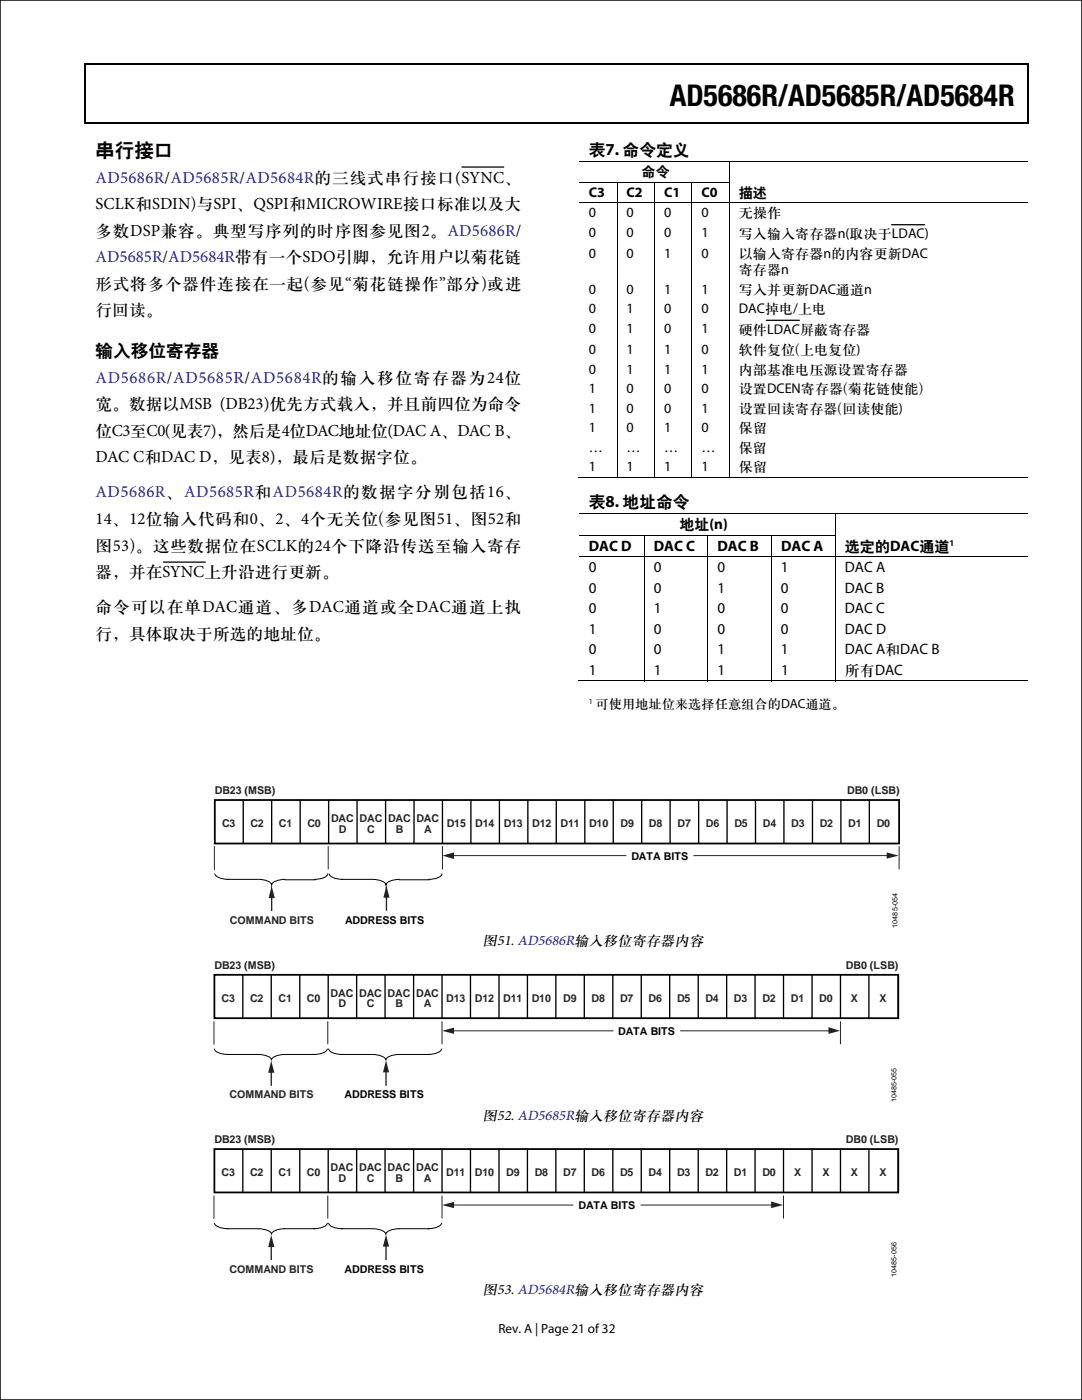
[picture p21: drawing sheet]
<svg xmlns="http://www.w3.org/2000/svg" width="216mm" height="279mm" viewBox="0 0 216 279" stroke-linecap="round" stroke-linejoin="round" font-family="sans-serif">
<defs><g id="words">
<text font-size="6" x="133.6" y="21.2">AD5686R/AD5685R/AD5684R</text>
<text font-size="3.9" fill="#040000" x="19" y="31.2">串行接口</text>
<text font-size="3.5" fill="#040000" x="19" y="71.1">输入移位寄存器</text>
<g font-size="3.4">
<text x="117.5" y="30.9">表7. 命令定义</text>
<text x="117.5" y="101.2">表8. 地址命令</text>
</g>
<g font-size="3.4" fill="#00f">
<text x="19" y="36.5">AD5686R/AD5685R/AD5684R的三线式串行接口(SYNC、</text>
<text x="19.1" y="52.4">AD5685R/AD5684R带有一个SDO引脚，允许用户以菊花链</text>
<text x="19" y="76.4">AD5686R/AD5685R/AD5684R的输入移位寄存器为24位</text>
<text x="19" y="99.3">AD5686R、AD5685R和AD5684R的数据字分别包括16、</text>
</g>
<g font-size="3.4" fill="#040000">
<text x="19.1" y="41.8">SCLK和SDIN)与SPI、QSPI和MICROWIRE接口标准以及大</text>
<text x="19.1" y="47.1">多数DSP兼容。典型写序列的时序图参见图2。AD5686R/</text>
<text x="19.1" y="57.7">形式将多个器件连接在一起(参见“菊花链操作”部分)或进</text>
<text x="19.1" y="62.9">行回读。</text>
<text x="19" y="81.6">宽。数据以MSB (DB23)优先方式载入，并且前四位为命令</text>
<text x="19" y="86.9">位C3至C0(见表7)，然后是4位DAC地址位(DAC A、DAC B、</text>
<text x="19" y="92.2">DAC C和DAC D，见表8)，最后是数据字位。</text>
<text x="19" y="104.6">14、12位输入代码和0、2、4个无关位(参见图51、图52和</text>
<text x="19" y="109.9">图53)。这些数据位在SCLK的24个下降沿传送至输入寄存</text>
<text x="19" y="115.2">器，并在SYNC上升沿进行更新。</text>
<text x="19" y="122.2">命令可以在单DAC通道、多DAC通道或全DAC通道上执</text>
<text x="19" y="127.5">行，具体取决于所选的地址位。</text>
</g>
<g font-size="3">
<text x="135.6" y="105.6">地址(n)</text>
<text x="117.5" y="109.9">DAC D</text>
<text x="130.5" y="109.9">DAC C</text>
<text x="143.2" y="109.9">DAC B</text>
<text x="155.9" y="109.9">DAC A</text>
<text x="168.6" y="109.9">选定的DAC通道</text>
<text x="117.5" y="114.2">0</text>
<text x="117.5" y="118.3">0</text>
<text x="130.4" y="114.2">0</text>
<text x="130.4" y="118.3">0</text>
<text x="143.1" y="114.2">0</text>
<text x="143.1" y="118.3">1</text>
<text x="155.8" y="114.2">1</text>
<text x="155.8" y="118.3">0</text>
<text x="168.6" y="114.2">DAC A</text>
<text x="168.6" y="118.3">DAC B</text>
<text x="117.5" y="122.4">0</text>
<text x="130.4" y="122.4">1</text>
<text x="143.1" y="122.4">0</text>
<text x="155.8" y="122.4">0</text>
<text x="168.6" y="122.4">DAC C</text>
<text x="117.5" y="126.5">1</text>
<text x="117.5" y="130.6">0</text>
<text x="130.4" y="126.5">0</text>
<text x="130.4" y="130.6">0</text>
<text x="143.1" y="126.5">0</text>
<text x="143.1" y="130.6">1</text>
<text x="155.8" y="126.5">0</text>
<text x="155.8" y="130.6">1</text>
<text x="168.6" y="126.5">DAC D</text>
<text x="168.6" y="130.6">DAC A和DAC B</text>
<text x="117.5" y="134.7">1</text>
<text x="130.4" y="134.7">1</text>
<text x="143.1" y="134.7">1</text>
<text x="155.8" y="134.7">1</text>
<text x="168.6" y="134.7">所有DAC</text>
</g>
<g font-size="2.9">
<text x="96.3" y="188.7">图51. AD5686R输入移位寄存器内容</text>
<text x="96.3" y="223.4">图52. AD5685R输入移位寄存器内容</text>
<text x="96.3" y="258.2">图53. AD5684R输入移位寄存器内容</text>
</g>
<g font-size="2.8">
<text x="128" y="35.2">命令</text>
<text x="117.5" y="39.3">C3</text>
<text x="125" y="39.3">C2</text>
<text x="132.5" y="39.3">C1</text>
<text x="140" y="39.3">C0</text>
<text x="147.4" y="39.3">描述</text>
<text x="117.5" y="43.4">0</text>
<text x="117.5" y="47.3">0</text>
<text x="125" y="47.3">0</text>
<text x="125" y="43.4">0</text>
<text x="132.5" y="47.3">0</text>
<text x="132.5" y="43.4">0</text>
<text x="140" y="47.3">1</text>
<text x="140" y="43.4">0</text>
<text x="147.4" y="47.4">写入输入寄存器n(取决于LDAC)</text>
<text x="147.4" y="43.4">无操作</text>
<text x="117.5" y="51.5">0</text>
<text x="125" y="51.5">0</text>
<text x="132.5" y="51.5">1</text>
<text x="140" y="51.5">0</text>
<text x="147.4" y="51.5">以输入寄存器n的内容更新DAC</text>
<text x="117.5" y="58.6">0</text>
<text x="125" y="58.6">0</text>
<text x="132.5" y="58.6">1</text>
<text x="140" y="58.6">1</text>
<text x="147.4" y="54.7">寄存器n</text>
<text x="147.4" y="58.6">写入并更新DAC通道n</text>
<text x="117.5" y="62.5">0</text>
<text x="125" y="62.5">1</text>
<text x="132.5" y="62.5">0</text>
<text x="140" y="62.5">0</text>
<text x="147.4" y="62.5">DAC掉电/上电</text>
<text x="117.5" y="66.4">0</text>
<text x="117.5" y="70.7">0</text>
<text x="125" y="66.4">1</text>
<text x="125" y="70.7">1</text>
<text x="132.5" y="66.4">0</text>
<text x="132.5" y="70.7">1</text>
<text x="140" y="66.4">1</text>
<text x="140" y="70.7">0</text>
<text x="147.4" y="66.6">硬件LDAC屏蔽寄存器</text>
<text x="147.4" y="70.7">软件复位(上电复位)</text>
<text x="117.5" y="74.6">0</text>
<text x="125" y="74.6">1</text>
<text x="132.5" y="74.6">1</text>
<text x="140" y="74.6">1</text>
<text x="147.4" y="74.6">内部基准电压源设置寄存器</text>
<text x="117.5" y="78.5">1</text>
<text x="117.5" y="82.4">1</text>
<text x="125" y="78.5">0</text>
<text x="125" y="82.4">0</text>
<text x="132.5" y="78.5">0</text>
<text x="132.5" y="82.4">0</text>
<text x="140" y="78.5">0</text>
<text x="140" y="82.4">1</text>
<text x="147.4" y="78.5">设置DCEN寄存器(菊花链使能)</text>
<text x="147.4" y="82.4">设置回读寄存器(回读使能)</text>
<text x="117.5" y="86.3">1</text>
<text x="125" y="86.3">0</text>
<text x="132.5" y="86.3">1</text>
<text x="140" y="86.3">0</text>
<text x="147.4" y="86.3">保留</text>
<text x="117.5" y="90.1">…</text>
<text x="117.5" y="94">1</text>
<text x="125" y="90.1">…</text>
<text x="125" y="94">1</text>
<text x="132.5" y="90.1">…</text>
<text x="132.5" y="94">1</text>
<text x="140" y="90.1">…</text>
<text x="140" y="94">1</text>
<text x="147.4" y="90.1">保留</text>
<text x="147.4" y="94">保留</text>
</g>
<g font-size="2.6">
<text x="118.8" y="141.3">可使用地址位来选择任意组合的DAC通道。</text>
<text x="99.5" y="266">Rev. A | Page 21 of 32</text>
</g>
<g font-size="2.1" fill="#231f20">
<text x="42.9" y="158.5">DB23 (MSB)</text>
<text x="169.1" y="158.5">DB0 (LSB)</text>
<text x="42.8" y="193.4">DB23 (MSB)</text>
<text x="168.8" y="193.4">DB0 (LSB)</text>
<text x="42.8" y="228.2">DB23 (MSB)</text>
<text x="168.8" y="228.2">DB0 (LSB)</text>
</g>
<g font-size="2.1" fill="#29231f">
<text x="44.3" y="165.1">C3</text>
<text x="50" y="165.1">C2</text>
<text x="55.6" y="165.1">C1</text>
<text x="61.3" y="165.1">C0</text>
<text x="66.1" y="164">DAC</text>
<text x="67.6" y="166.2">D</text>
<text x="71.7" y="164">DAC</text>
<text x="73.3" y="166.2">C</text>
<text x="77.4" y="164">DAC</text>
<text x="79" y="166.2">B</text>
<text x="83.1" y="164">DAC</text>
<text x="84.6" y="166.2">A</text>
<text x="89.1" y="165.1">D15</text>
<text x="94.8" y="165.1">D14</text>
<text x="100.5" y="165.1">D13</text>
<text x="106.2" y="165.1">D12</text>
<text x="111.9" y="165.1">D11</text>
<text x="117.5" y="165.1">D10</text>
<text x="123.8" y="165.1">D9</text>
<text x="129.5" y="165.1">D8</text>
<text x="135.2" y="165.1">D7</text>
<text x="140.9" y="165.1">D6</text>
<text x="146.5" y="165.1">D5</text>
<text x="152.2" y="165.1">D4</text>
<text x="157.9" y="165.1">D3</text>
<text x="163.6" y="165.1">D2</text>
<text x="169.2" y="165.1">D1</text>
<text x="174.9" y="165.1">D0</text>
<text x="45.9" y="184.3">COMMAND BITS</text>
<text x="44.2" y="200">C3</text>
<text x="49.9" y="200">C2</text>
<text x="55.6" y="200">C1</text>
<text x="61.3" y="200">C0</text>
<text x="66" y="198.9">DAC</text>
<text x="67.5" y="201.1">D</text>
<text x="71.7" y="198.9">DAC</text>
<text x="73.2" y="201.1">C</text>
<text x="77.3" y="198.9">DAC</text>
<text x="78.9" y="201.1">B</text>
<text x="83" y="198.9">DAC</text>
<text x="84.6" y="201.1">A</text>
<text x="89" y="200">D13</text>
<text x="94.7" y="200">D12</text>
<text x="100.4" y="200">D11</text>
<text x="106.1" y="200">D10</text>
<text x="112.4" y="200">D9</text>
<text x="118.1" y="200">D8</text>
<text x="123.7" y="200">D7</text>
<text x="129.4" y="200">D6</text>
<text x="135.1" y="200">D5</text>
<text x="140.8" y="200">D4</text>
<text x="146.4" y="200">D3</text>
<text x="152.1" y="200">D2</text>
<text x="157.8" y="200">D1</text>
<text x="163.5" y="200">D0</text>
<text x="169.8" y="200">X</text>
<text x="175.5" y="200">X</text>
<text x="45.8" y="219.2">COMMAND BITS</text>
<text x="66" y="233.7">DAC</text>
<text x="71.7" y="233.7">DAC</text>
<text x="77.3" y="233.7">DAC</text>
<text x="83" y="233.7">DAC</text>
<text x="44.2" y="234.8">C3</text>
<text x="49.9" y="234.8">C2</text>
<text x="55.6" y="234.8">C1</text>
<text x="61.3" y="234.8">C0</text>
<text x="67.5" y="235.8">D</text>
<text x="73.2" y="235.8">C</text>
<text x="78.9" y="235.8">B</text>
<text x="84.6" y="235.8">A</text>
<text x="89" y="234.8">D11</text>
<text x="94.7" y="234.8">D10</text>
<text x="101" y="234.8">D9</text>
<text x="106.7" y="234.8">D8</text>
<text x="112.4" y="234.8">D7</text>
<text x="118.1" y="234.8">D6</text>
<text x="123.7" y="234.8">D5</text>
<text x="129.4" y="234.8">D4</text>
<text x="135.1" y="234.8">D3</text>
<text x="140.8" y="234.8">D2</text>
<text x="146.4" y="234.8">D1</text>
<text x="152.1" y="234.8">D0</text>
<text x="158.5" y="234.8">X</text>
<text x="164.1" y="234.8">X</text>
<text x="169.8" y="234.8">X</text>
<text x="175.5" y="234.8">X</text>
<text x="45.8" y="254">COMMAND BITS</text>
</g>
<g font-size="2.1">
<text x="126" y="171.7">DATA BITS</text>
<text x="68.9" y="184.3">ADDRESS BITS</text>
<text x="123.4" y="206.5">DATA BITS</text>
<text x="68.8" y="219.2">ADDRESS BITS</text>
<text x="115.4" y="241.3">DATA BITS</text>
<text x="68.8" y="254">ADDRESS BITS</text>
</g>
<text font-size="1.8" x="189.5" y="108.9">1</text>
<text font-size="1.5" x="117.5" y="140.4">1</text>
<g font-size="1.4">
<text x="179.1" y="185.1" transform="rotate(-90 179.1 185.1)">10485-054</text>
<text x="178.9" y="220" transform="rotate(-90 178.9 220)">10485-055</text>
<text x="178.9" y="254.8" transform="rotate(-90 178.9 254.8)">10485-056</text>
</g>
</g></defs>
<path d="M92.2 33.3h8.3M177.9 44.8h6.6M152.9 63.9h6.6M32.6 112.2h8.4" fill="none" stroke="#000" stroke-width=".25"/>
<g fill="none" stroke="#000" stroke-width=".2">
<path d="M115.6 32.2h89.5M115.6 36.3h30M123.1 36.4v4M130.6 36.4v4M138.1 36.4v4M145.5 32.3v4M145.5 36.4v4M115.6 40.4h89.5M123.1 40.5v54.8M130.6 40.5v54.8M138.1 40.5v54.8M145.5 40.5v54.8"/>
<path d="M115.3 95.2h7.8M123.2 95.2h7.3M130.7 95.2h7.3M138.2 95.2h7.2M145.6 95.2h59.5M115.6 102.5h89.5M115.6 106.8h51.2M115.6 111.1h89.5M128.5 106.9v4.1M128.5 111.2v24.8M141.2 106.9v4.1M141.2 111.2v24.8"/>
<path d="M153.9 106.9v4.1M153.9 111.2v24.8M166.7 102.6v4.1M166.7 106.9v4.1M166.7 111.2v24.8M115.3 135.9h13.2M128.6 135.9h12.6M141.3 135.9h12.6M154 135.9h12.6M166.8 135.9h38.3"/>
</g>
<path d="M89.8 170.8h87.7" fill="none" stroke="#29231f" stroke-width=".2"/>
<g fill="#29231f">
<path d="M176.9 170.1l2.4 .7-2.4 .6z"/>
<path d="M88.3 170.8l2.3-.7v1.3z"/>
</g>
<path d="M125.5 170.9h12.4" fill="none" stroke="#fff" stroke-width=".98"/>
<path d="M54.2 178.8v3" fill="none" stroke="#29231f" stroke-width=".27"/>
<path d="M54.2 176.8l.6 2.4h-1.2z" fill="#29231f"/>
<path d="M77.1 178.7v3" fill="none" stroke="#29231f" stroke-width=".27"/>
<path d="M77.1 176.7l.6 2.5h-1.2z" fill="#29231f"/>
<path d="M42.8 169v4.5M65.5 169v4.4M88.3 169v4.4M179.4 169v4.4M90.1 205.7h76.1" fill="none" stroke="#29231f" stroke-width=".2"/>
<g fill="none" stroke="#000" stroke-width=".27">
<path d="M48.5 159.7v8.5M54.2 159.7v8.4M59.9 159.7v8.5M65.6 159.7v8.5M71.2 159.7v8.5M76.9 159.7v8.5M82.6 159.7v8.5M88.3 159.7v8.5M94 159.7v8.5M99.7 159.7v8.5M105.3 159.7v8.5M111 159.7v8.5"/>
<path d="M116.7 159.7v8.5M122.4 159.7v8.5M128 159.7v8.5M133.7 159.7v8.5M139.4 159.7v8.5M145.1 159.7v8.5M150.8 159.7v8.5M156.4 159.7v8.5M162.1 159.7v8.5M167.8 159.7v8.5M173.5 159.7v8.5"/>
</g>
<path d="M42.9 159.7h136.5v8.6h-136.5z" fill="none" stroke="#000" stroke-width=".36"/>
<path d="M42.9 174.3a2.62 2.62 0 0 0 2.7 1.2M45.3 175.5h6.3a2.52 2.52 0 0 1 2.6 1.1 2.62 2.62 0 0 1 2.8-1.1M56.8 175.6h6.2M65.4 174.3a1.45 1.45 0 0 1-1.4 1l-1.3 .2M65.7 174.3a2.62 2.62 0 0 0 2.7 1.2M68.2 175.5h6.2M74.3 175.5a2.62 2.62 0 0 1 2.7 1.1 2.6 2.6 0 0 1 2.8-1.1M79.6 175.6h6.2M88.2 174.3a1.45 1.45 0 0 1-1.4 1l-1.3 .2" fill="none" stroke="#000" stroke-width=".2"/>
<g fill="#29231f">
<path d="M165.3 205l2.3 .7-2.3 .6z"/>
<path d="M88.2 205.7l2.4-.6v1.2z"/>
</g>
<path d="M122.9 205.8h12.3" fill="none" stroke="#fff" stroke-width=".98"/>
<path d="M54.1 213.7v3" fill="none" stroke="#29231f" stroke-width=".27"/>
<path d="M54.1 211.7l.7 2.4h-1.3z" fill="#29231f"/>
<path d="M77 213.6v3.1" fill="none" stroke="#29231f" stroke-width=".27"/>
<path d="M77 211.6l.6 2.4h-1.2z" fill="#29231f"/>
<path d="M42.7 203.9v4.5M65.4 203.9v4.4M88.2 203.9v4.4M167.7 203.9v4.4M89.5 240.5h64.6" fill="none" stroke="#29231f" stroke-width=".2"/>
<g fill="none" stroke="#000" stroke-width=".27">
<path d="M48.5 194.6v8.5M54.1 194.6v8.3M59.8 194.6v8.5M65.5 194.6v8.5M71.2 194.6v8.5M76.8 194.6v8.5M82.5 194.6v8.5M88.2 194.6v8.5M93.9 194.6v8.5M99.6 194.6v8.5M105.2 194.6v8.5M110.9 194.6v8.5"/>
<path d="M116.6 194.6v8.5M122.3 194.6v8.5M128 194.6v8.5M133.6 194.6v8.5M139.3 194.6v8.5M145 194.6v8.5M150.7 194.6v8.5M156.3 194.6v8.5M162 194.6v8.5M167.7 194.6v8.5M173.4 194.6v8.5M179.2 194.6v8.5"/>
</g>
<path d="M42.8 194.5h136.4v8.7h-136.4z" fill="none" stroke="#000" stroke-width=".36"/>
<path d="M42.8 209.3a2.59 2.59 0 0 0 2.7 1.1M45.3 210.4h6.3M51.5 210.4a2.62 2.62 0 0 1 2.7 1.2M56.7 210.4h6.2M56.9 210.4a2.62 2.62 0 0 0-2.8 1.2M65.3 209.3a2.59 2.59 0 0 1-2.7 1.1M65.6 209.3a2.59 2.59 0 0 0 2.7 1.1M68.1 210.4h6.3M74.3 210.4a2.62 2.62 0 0 1 2.7 1.2M79.5 210.4h6.2M79.7 210.4a2.6 2.6 0 0 0-2.8 1.2M88.1 209.3a2.59 2.59 0 0 1-2.7 1.1" fill="none" stroke="#000" stroke-width=".2"/>
<g fill="#29231f">
<path d="M153.9 239.8l2.4 .7-2.4 .6z"/>
<path d="M88.2 240.5l2.4-.6v1.2z"/>
</g>
<path d="M114.9 240.6h12.4" fill="none" stroke="#fff" stroke-width=".98"/>
<path d="M54.1 248.4v3.1" fill="none" stroke="#29231f" stroke-width=".27"/>
<path d="M54.1 246.5l.7 2.4h-1.3z" fill="#29231f"/>
<path d="M77 248.3v3.2" fill="none" stroke="#29231f" stroke-width=".27"/>
<path d="M77 246.4l.6 2.4h-1.2z" fill="#29231f"/>
<path d="M42.7 238.7v4.5M65.4 238.7v4.4M88.2 238.7v4.4M156.3 238.7v4.4" fill="none" stroke="#29231f" stroke-width=".2"/>
<g fill="none" stroke="#000" stroke-width=".27">
<path d="M48.5 229.4v8.5M54.1 229.4v8.3M59.8 229.4v8.5M65.5 229.4v8.5M71.2 229.4v8.5M76.8 229.4v8.5M82.5 229.4v8.5M88.2 229.4v8.5M93.9 229.4v8.5M99.6 229.4v8.5M105.2 229.4v8.5M110.9 229.4v8.5"/>
<path d="M116.6 229.4v8.5M122.3 229.4v8.5M128 229.4v8.5M133.6 229.4v8.5M139.3 229.4v8.5M145 229.4v8.5M150.7 229.4v8.5M156.3 229.4v8.5M162 229.4v8.5M167.7 229.4v8.5M173.4 229.4v8.5M179.2 229.4v8.5"/>
</g>
<path d="M42.8 229.3h136.4v8.7h-136.4z" fill="none" stroke="#000" stroke-width=".36"/>
<path d="M42.8 244.1a2.59 2.59 0 0 0 2.7 1.1M45.3 245.2h6.3M51.5 245.2a2.62 2.62 0 0 1 2.7 1.2M56.7 245.2h6.2M56.9 245.2a2.62 2.62 0 0 0-2.8 1.2M65.3 244.1a2.59 2.59 0 0 1-2.7 1.1M65.6 244.1a2.59 2.59 0 0 0 2.7 1.1M68.1 245.2h6.3M74.3 245.2a2.62 2.62 0 0 1 2.7 1.2M79.5 245.2h6.2M79.7 245.2a2.6 2.6 0 0 0-2.8 1.2M88.1 244.1a2.59 2.59 0 0 1-2.7 1.1" fill="none" stroke="#000" stroke-width=".2"/>
<path d="M16.9 12.7h.2v1h-.2zM205.1 12.7h.2v1h-.2zM205.1 12.7h.2v.3h-.2zM82.3 24.4h.2v.3h-.2zM205.1 24.4h.2v.3h-.2z" fill="#000"/>
<path d="M16.9 12.8h188.2M17 13.7v11M205.2 13.7v11M16.9 24.5h188.2" fill="none" stroke="#000" stroke-width=".25"/>
<path d="M16.9 12.7h.2v1h-.2z" fill="#060001"/>
<path d="M16.9 12.8h188.2" fill="none" stroke="#060001" stroke-width=".25"/>
<g fill="#060001">
<path d="M205.1 12.7h.2v1h-.2z"/>
<path d="M205.1 12.7h.2v.3h-.2z"/>
</g>
<path d="M17 13.7v11M205.2 13.7v11M16.9 24.5h188.2" fill="none" stroke="#060001" stroke-width=".25"/>
<path d="M205.1 24.4h.2v.3h-.2z" fill="#060001"/>
<path d="M0 0h215.9v279.4h-215.9z" fill="none" stroke="#000" stroke-width=".2"/>
<use href="#words"/>
</svg>
